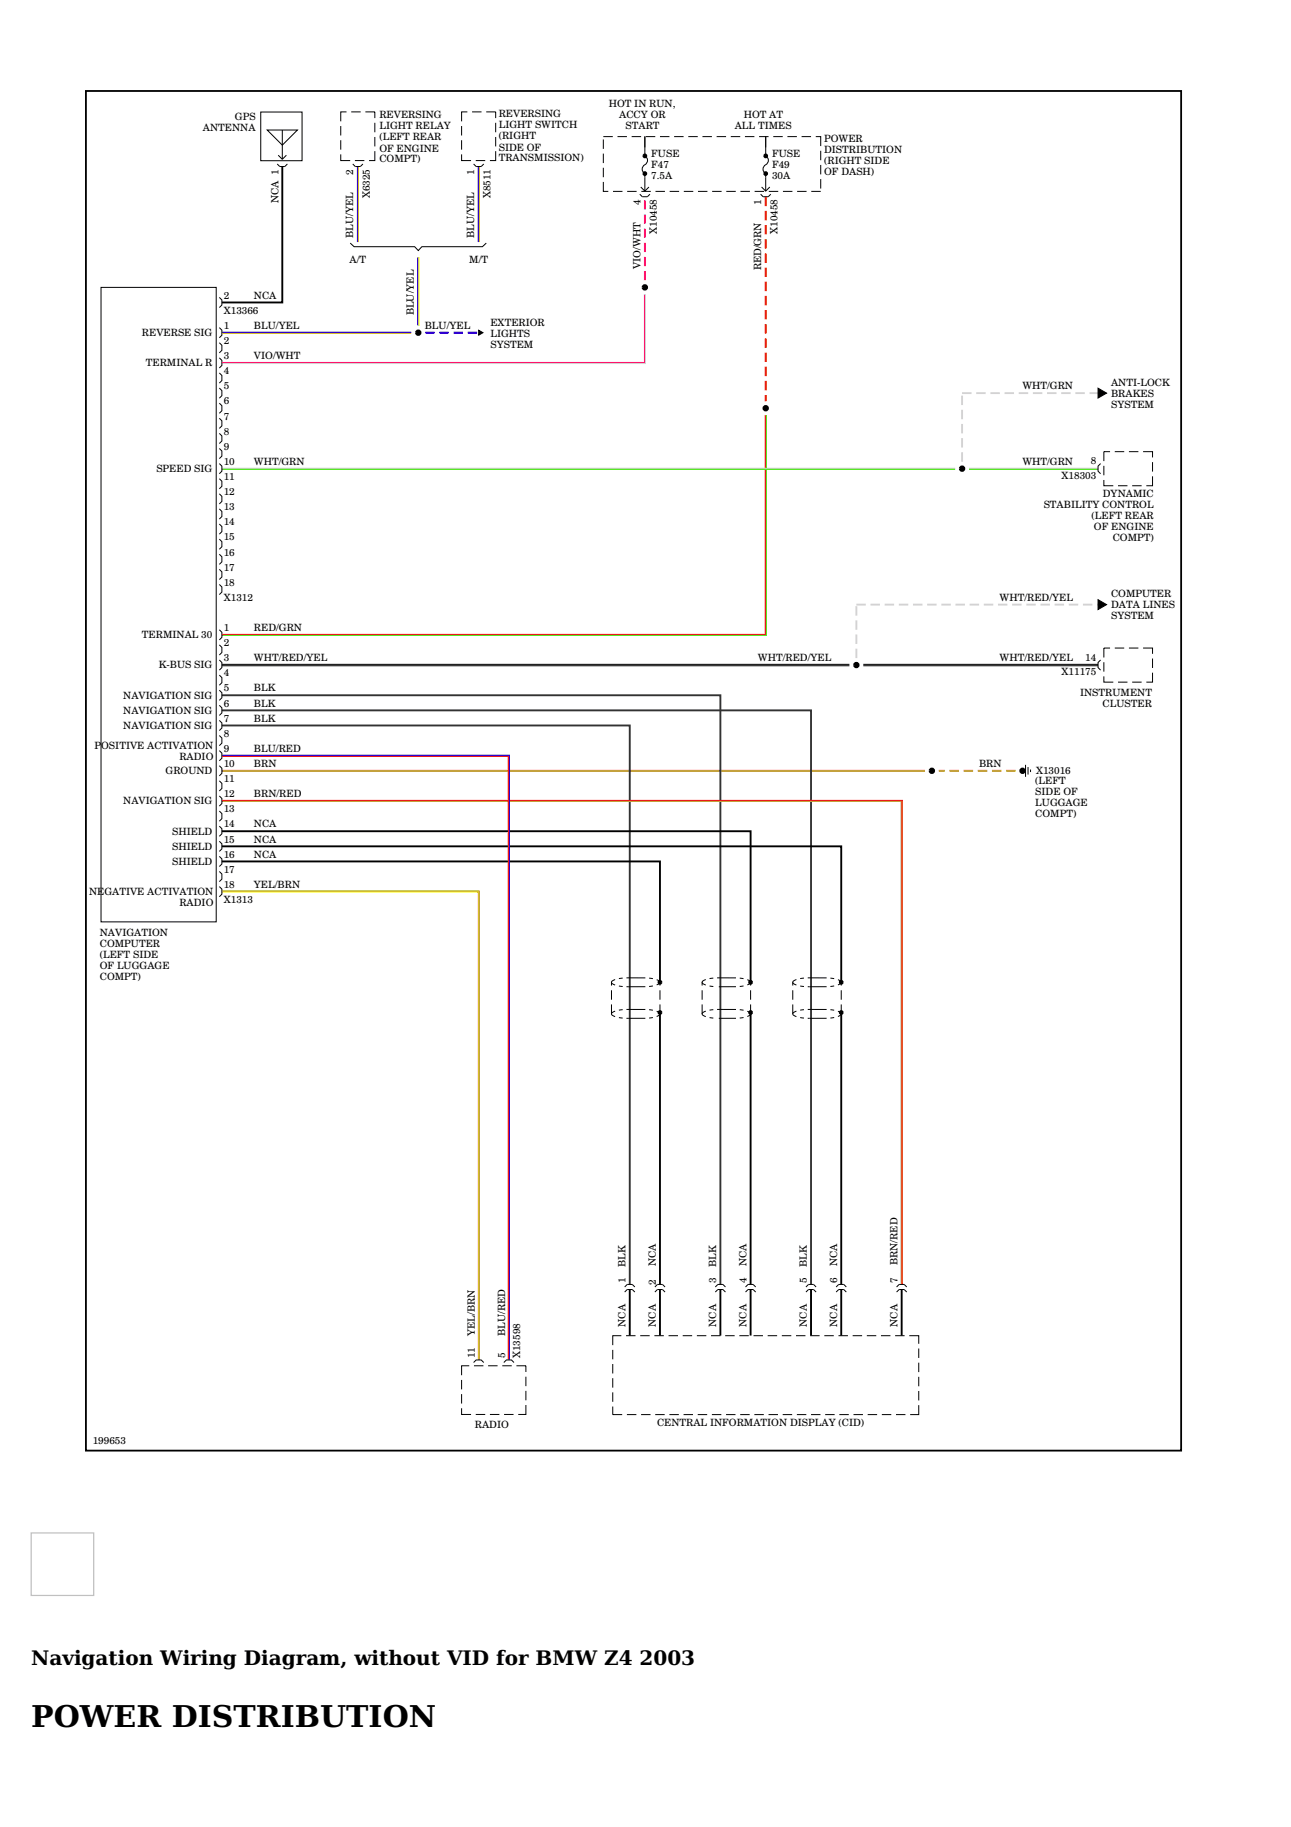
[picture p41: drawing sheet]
<svg xmlns="http://www.w3.org/2000/svg" width="210mm" height="297mm" viewBox="0 0 210 297" stroke-linecap="round" stroke-linejoin="round" font-family="sans-serif">
<defs><g id="words">
<text font-size="4.9" x="5.1" y="280.7">POWER DISTRIBUTION</text>
<g font-size="3.3">
<text x="5.1" y="270.8">Navigation Wiring Diagram, without VID for BMW Z4</text>
<text x="104" y="270.8">2003</text>
</g>
<g font-size="1.6">
<text x="99" y="17.4">HOT IN RUN,</text>
<text x="33" y="21.3">ANTENNA</text>
<text x="38.2" y="19.5">GPS</text>
<text x="61.7" y="22.8">(LEFT REAR</text>
<text x="61.7" y="19.3">REVERSING</text>
<text x="61.7" y="21">LIGHT RELAY</text>
<text x="81.1" y="22.6">(RIGHT</text>
<text x="81.1" y="19">REVERSING</text>
<text x="81.1" y="20.8">LIGHT SWITCH</text>
<text x="100.7" y="19.2">ACCY OR</text>
<text x="101.7" y="21">START</text>
<text x="119.5" y="21">ALL TIMES</text>
<text x="120.9" y="19.2">HOT AT</text>
<text x="134" y="23.1">POWER</text>
<text x="57.4" y="28.4" transform="rotate(-90 57.4 28.4)">2</text>
<text x="61.7" y="24.7">OF ENGINE</text>
<text x="61.7" y="26.4">COMPT)</text>
<text x="77.1" y="28.4" transform="rotate(-90 77.1 28.4)">1</text>
<text x="81.1" y="26.2">TRANSMISSION)</text>
<text x="81.1" y="24.5">SIDE OF</text>
<text x="105.9" y="29.1">7.5A</text>
<text x="105.9" y="25.5">FUSE</text>
<text x="105.9" y="27.3">F47</text>
<text x="125.5" y="29.1">30A</text>
<text x="125.5" y="25.5">FUSE</text>
<text x="125.5" y="27.3">F49</text>
<text x="134" y="26.7">(RIGHT SIDE</text>
<text x="134" y="28.5">OF DASH)</text>
<text x="134" y="24.9">DISTRIBUTION</text>
<text x="45.3" y="33" transform="rotate(-90 45.3 33)">NCA 1</text>
<text x="60.1" y="32.2" transform="rotate(-90 60.1 32.2)">X6325</text>
<text x="79.8" y="32.2" transform="rotate(-90 79.8 32.2)">X8511</text>
<text x="104.1" y="33.3" transform="rotate(-90 104.1 33.3)">4</text>
<text x="123.8" y="33.3" transform="rotate(-90 123.8 33.3)">1</text>
<text x="57.4" y="38.7" transform="rotate(-90 57.4 38.7)">BLU/YEL</text>
<text x="77.1" y="38.7" transform="rotate(-90 77.1 38.7)">BLU/YEL</text>
<text x="106.8" y="38" transform="rotate(-90 106.8 38)">X10458</text>
<text x="126.4" y="38.1" transform="rotate(-90 126.4 38.1)">X10458</text>
<text x="56.8" y="42.7">A/T</text>
<text x="76.3" y="42.7">M/T</text>
<text x="104.1" y="43.7" transform="rotate(-90 104.1 43.7)">VIO/WHT</text>
<text x="123.8" y="44" transform="rotate(-90 123.8 44)">RED/GRN</text>
<text x="36.4" y="51">X13366</text>
<text x="36.4" y="48.6">2</text>
<text x="36.4" y="53.5">1</text>
<text x="41.3" y="48.6">NCA</text>
<text x="41.3" y="53.5">BLU/YEL</text>
<text x="67.3" y="51.3" transform="rotate(-90 67.3 51.3)">BLU/YEL</text>
<text x="69" y="53.5">BLU/YEL</text>
<text x="79.7" y="53">EXTERIOR</text>
<text x="23.1" y="54.6">REVERSE SIG</text>
<text x="23.7" y="59.6">TERMINAL R</text>
<text x="36.4" y="58.4">3</text>
<text x="36.4" y="55.9">2</text>
<text x="41.3" y="58.4">VIO/WHT</text>
<text x="79.7" y="56.5">SYSTEM</text>
<text x="79.7" y="54.7">LIGHTS</text>
<text x="36.4" y="60.8">4</text>
<text x="36.4" y="63.3">5</text>
<text x="36.4" y="65.8">6</text>
<text x="166.2" y="63.3">WHT/GRN</text>
<text x="180.7" y="64.5">BRAKES</text>
<text x="180.7" y="62.7">ANTI-LOCK</text>
<text x="36.4" y="68.2">7</text>
<text x="36.4" y="70.7">8</text>
<text x="180.7" y="66.3">SYSTEM</text>
<text x="25.4" y="76.7">SPEED SIG</text>
<text x="36.4" y="75.6">10</text>
<text x="36.4" y="73.1">9</text>
<text x="41.3" y="75.6">WHT/GRN</text>
<text x="166.2" y="75.6">WHT/GRN</text>
<text x="172.6" y="77.9">X18303</text>
<text x="177.4" y="75.5">8</text>
<text x="36.4" y="78">11</text>
<text x="36.4" y="83">13</text>
<text x="36.4" y="80.5">12</text>
<text x="169.7" y="82.5">STABILITY CONTROL</text>
<text x="179.3" y="80.7">DYNAMIC</text>
<text x="36.4" y="85.4">14</text>
<text x="36.4" y="87.9">15</text>
<text x="177.5" y="84.3">(LEFT REAR</text>
<text x="177.9" y="86.1">OF ENGINE</text>
<text x="180.9" y="87.9">COMPT)</text>
<text x="36.4" y="95.2">18</text>
<text x="36.4" y="92.8">17</text>
<text x="36.4" y="90.3">16</text>
<text x="36.4" y="97.7">X1312</text>
<text x="162.5" y="97.7">WHT/RED/YEL</text>
<text x="180.7" y="97.1">COMPUTER</text>
<text x="180.7" y="100.6">SYSTEM</text>
<text x="180.7" y="98.9">DATA LINES</text>
<text x="23.1" y="103.8">TERMINAL 30</text>
<text x="36.4" y="102.6">1</text>
<text x="36.4" y="107.5">3</text>
<text x="36.4" y="105.1">2</text>
<text x="41.3" y="102.6">RED/GRN</text>
<text x="41.3" y="107.5">WHT/RED/YEL</text>
<text x="123.2" y="107.5">WHT/RED/YEL</text>
<text x="162.5" y="107.5">WHT/RED/YEL</text>
<text x="176.5" y="107.4">14</text>
<text x="20" y="113.6">NAVIGATION SIG</text>
<text x="25.8" y="108.7">K-BUS SIG</text>
<text x="36.4" y="112.4">5</text>
<text x="36.4" y="110">4</text>
<text x="41.3" y="112.4">BLK</text>
<text x="172.6" y="109.8">X11175</text>
<text x="175.6" y="113.2">INSTRUMENT</text>
<text x="20" y="116.1">NAVIGATION SIG</text>
<text x="20" y="118.5">NAVIGATION SIG</text>
<text x="36.4" y="117.3">7</text>
<text x="36.4" y="119.8">8</text>
<text x="36.4" y="114.9">6</text>
<text x="41.3" y="114.9">BLK</text>
<text x="41.3" y="117.3">BLK</text>
<text x="179.3" y="115">CLUSTER</text>
<text x="15.4" y="121.8">P</text>
<text x="16.5" y="121.8">OSITIVE ACTIVATION</text>
<text x="26.9" y="125.9">GROUND</text>
<text x="29.2" y="123.5">RADIO</text>
<text x="36.4" y="122.3">9</text>
<text x="36.4" y="124.7">10</text>
<text x="41.3" y="122.3">BLU/RED</text>
<text x="41.3" y="124.7">BRN</text>
<text x="159.2" y="124.7">BRN</text>
<text x="168.4" y="125.8">X13016</text>
<text x="20" y="130.8">NAVIGATION SIG</text>
<text x="36.4" y="127.2">11</text>
<text x="36.4" y="129.6">12</text>
<text x="41.3" y="129.6">BRN/RED</text>
<text x="168.3" y="127.5">(LEFT</text>
<text x="168.3" y="131">LUGGAGE</text>
<text x="168.3" y="129.3">SIDE OF</text>
<text x="28" y="135.7">SHIELD</text>
<text x="36.4" y="132.1">13</text>
<text x="36.4" y="134.5">14</text>
<text x="36.4" y="137">15</text>
<text x="41.3" y="137">NCA</text>
<text x="41.3" y="134.5">NCA</text>
<text x="168.3" y="132.8">COMPT)</text>
<text x="28" y="138.2">SHIELD</text>
<text x="28" y="140.6">SHIELD</text>
<text x="36.4" y="139.4">16</text>
<text x="36.4" y="141.9">17</text>
<text x="41.3" y="139.4">NCA</text>
<text x="14.5" y="145.5">NEGATIVE ACTIVATION</text>
<text x="29.2" y="147.2">RADIO</text>
<text x="36.4" y="146.8">X1313</text>
<text x="36.4" y="144.4">18</text>
<text x="41.3" y="144.4">YEL/BRN</text>
<text x="16.2" y="155.7">(LEFT SIDE</text>
<text x="16.2" y="153.9">COMPUTER</text>
<text x="16.2" y="152.1">NAVIGATION</text>
<text x="16.2" y="159.3">COMPT)</text>
<text x="16.2" y="157.5">OF LUGGAGE</text>
<text x="101.7" y="206.1" transform="rotate(-90 101.7 206.1)">BLK</text>
<text x="101.7" y="208.6" transform="rotate(-90 101.7 208.6)">1</text>
<text x="106.6" y="205.9" transform="rotate(-90 106.6 205.9)">NCA</text>
<text x="106.6" y="208.9" transform="rotate(-90 106.6 208.9)">2</text>
<text x="116.5" y="206.1" transform="rotate(-90 116.5 206.1)">BLK</text>
<text x="116.5" y="208.5" transform="rotate(-90 116.5 208.5)">3</text>
<text x="121.4" y="208.6" transform="rotate(-90 121.4 208.6)">4</text>
<text x="121.4" y="205.9" transform="rotate(-90 121.4 205.9)">NCA</text>
<text x="131.2" y="206.1" transform="rotate(-90 131.2 206.1)">BLK</text>
<text x="131.2" y="208.6" transform="rotate(-90 131.2 208.6)">5</text>
<text x="136.1" y="208.6" transform="rotate(-90 136.1 208.6)">6</text>
<text x="136.1" y="205.9" transform="rotate(-90 136.1 205.9)">NCA</text>
<text x="145.9" y="208.6" transform="rotate(-90 145.9 208.6)">7</text>
<text x="145.9" y="205.7" transform="rotate(-90 145.9 205.7)">BRN/RED</text>
<text x="101.7" y="215.7" transform="rotate(-90 101.7 215.7)">NCA</text>
<text x="106.6" y="215.7" transform="rotate(-90 106.6 215.7)">NCA</text>
<text x="116.5" y="215.7" transform="rotate(-90 116.5 215.7)">NCA</text>
<text x="121.4" y="215.7" transform="rotate(-90 121.4 215.7)">NCA</text>
<text x="131.2" y="215.7" transform="rotate(-90 131.2 215.7)">NCA</text>
<text x="136.1" y="215.7" transform="rotate(-90 136.1 215.7)">NCA</text>
<text x="145.9" y="215.7" transform="rotate(-90 145.9 215.7)">NCA</text>
<text x="77.2" y="217.2" transform="rotate(-90 77.2 217.2)">YEL/BRN</text>
<text x="77.2" y="220.8" transform="rotate(-90 77.2 220.8)">11</text>
<text x="82.1" y="217.2" transform="rotate(-90 82.1 217.2)">BLU/RED</text>
<text x="82.1" y="220.8" transform="rotate(-90 82.1 220.8)">5</text>
<text x="84.6" y="220.8" transform="rotate(-90 84.6 220.8)">X13598</text>
<text x="77.2" y="232.2">RADIO</text>
<text x="106.8" y="231.8">CENTRAL INFORMATION DISPLAY (CID)</text>
<text x="15.1" y="234.7">199653</text>
</g>
</g></defs>
<g fill="none" stroke="#000" stroke-width=".16">
<path d="M42.4 18.2h6.7v7.9h-6.7zM56.3 18.2h-.9v1.5M57.1 18.2h1.5M59.4 18.2h1.5v1M60.9 20v1.5M76 18.2h-.9v1.5M76.8 18.2h1.5M79.1 18.2h1.5v1M80.6 20v1.5M43.4 21.1h5l-2.5 2.5zM45.1 26.7l.4 .4h.8l.4-.4M45.2 25.2l.7 .7"/>
<path d="M45.9 21.1v4.8M46.6 25.2l-.7 .7M55.4 25.1v1h1.5M55.4 20.5v1.5M55.4 22.8v1.5M56.9 39.5l.7 .6h9.8l.6 .6 .6-.6h9.8l.7-.6M57.4 26.7l.4 .4h.8l.4-.4M57.7 26.1h1.5M60.9 24.6v1.5h-.9M60.9 22.3v1.5M75.1 25.1v1h1.5M75.1 20.5v1.5"/>
<path d="M75.1 22.8v1.5M77 26.7l.4 .4h.8l.5-.4M77.4 26.1h1.5M80.6 24.6v1.5h-.9M80.6 22.3v1.5M98.1 29.6v1.5h.8M98.1 22.2h1.5M98.1 22.7v1.5M98.1 25v1.5M98.1 27.3v1.5M99.7 31.1h1.5M100.4 22.2h1.5"/>
<path d="M102 31.1h1.5M102.7 22.2h1.5M104 31.6l.4 .4h.9l.4-.4M104.2 30.4l.6 .7 .7-.7M104.3 31.1h1.5M104.8 22.2v3.1a.89 .89 0 0 1 .5 .9 .89 .89 0 0 1-.7 .8 .81 .81 0 0 0 .2 1.2v2.8M105 22.2h1.5M106.6 31.1h1.5M107.3 22.2h1.5M108.9 31.1h1.5M109.6 22.2h1.5M111.2 31.1h1.5"/>
<path d="M111.9 22.2h1.5M113.5 31.1h1.5M114.2 22.2h1.5M115.8 31.1h1.5M116.5 22.2h1.6M118.1 31.1h1.5M118.8 22.2h1.6M120.4 31.1h1.5M121.1 22.2h1.6M122.7 31.1h1.5M123.4 22.2h1.6M123.7 31.6l.4 .4h.8l.4-.4"/>
<path d="M123.8 30.4l.7 .7 .7-.7M124.5 22.2v3.1a.89 .89 0 0 1 .4 .9 .89 .89 0 0 1-.6 .8 .81 .81 0 0 0 .2 1.2v2.8M125 31.1h1.5M125.7 22.2h1.6M127.3 31.1h1.5M128 22.2h1.6M129.6 31.1h1.5M130.3 22.2h1.6M131.9 31.1h1.5M132.6 22.2h.8v1.5M133.4 24.5v1.5M133.4 26.8v1.6"/>
<path d="M133.4 29.1v1.6M16.4 46.7h18.8v103.2h-18.8zM35.7 48.4l.4 .4v.8l-.4 .4M35.7 58.2l.4 .4v.8l-.4 .4M35.7 55.7l.4 .4v.9l-.4 .4M35.7 53.3l.4 .4v.8l-.4 .4M77.8 53.7l.7 .4-.7 .4zM35.7 77.8l.4 .4v.9l-.4 .4M35.7 75.4l.4 .4v.8l-.4 .4M35.7 72.9l.4 .4v.9l-.4 .4M35.7 70.5l.4 .4v.8l-.4 .4M35.7 68l.4 .4v.8l-.4 .5"/>
<path d="M35.7 65.5l.4 .5v.8l-.4 .4M35.7 63.1l.4 .4v.8l-.4 .4M35.7 60.6l.4 .4v.9l-.4 .4M178.5 63.1l1.4 .8-1.4 .8zM178.9 75.4l-.4 .4v.8l.4 .4M179.5 78v1h1.5M179.5 75.7v1.6M180.5 73.4h-1v1.6M181.3 73.4h1.5M181.8 79h1.5M183.6 73.4h1.5M184.1 79h1.5"/>
<path d="M185.9 73.4h1.5v1M187.4 77.4v1.6h-1M187.4 75.1v1.6M35.7 95l.4 .4v.9l-.4 .4M35.7 92.6l.4 .4v.8l-.4 .4M35.7 90.1l.4 .4v.8l-.4 .5M35.7 87.7l.4 .4v.8l-.4 .4M35.7 85.2l.4 .4v.8l-.4 .4M35.7 82.7l.4 .5v.8l-.4 .4M35.7 80.3l.4 .4v.8l-.4 .4M178.5 97.5l1.4 .8-1.4 .8zM35.7 112.2l.4 .4v.9l-.4 .4"/>
<path d="M35.7 114.7l.4 .4v.8l-.4 .4M35.7 117.1l.4 .4v.9l-.4 .4M35.7 119.6l.4 .4v.8l-.4 .4M35.7 102.4l.4 .4v.8l-.4 .4M35.7 104.8l.4 .5v.8l-.4 .4M35.7 107.3l.4 .4v.8l-.4 .5M35.7 109.8l.4 .4v.8l-.4 .4M36.1 108h102M36.1 108.2h102M140.4 108h38.1M140.4 108.2h38.1M178.9 107.3l-.4 .4v.8l.4 .5"/>
<path d="M179.5 110v.9h1.5M179.5 107.7v1.5M180.5 105.4h-1v1.5M181.3 105.4h1.5M181.8 110.9h1.5M183.6 105.4h1.5M184.1 110.9h1.5M185.9 105.4h1.5v.9M187.4 109.4v1.5h-1M187.4 107.1v1.5M35.7 122l.4 .5v.8l-.4 .4M35.7 124.5l.4 .4v.8l-.4 .4"/>
<path d="M35.7 126.9l.4 .5v.8l-.4 .4M35.7 129.4l.4 .4v.8l-.4 .5M35.7 131.9l.4 .4v.8l-.4 .4M35.7 134.3l.4 .4v.9l-.4 .4M35.7 136.8l.4 .4v.8l-.4 .4M35.7 139.2l.4 .4v.9l-.4 .4M166.7 124.3v2M167.1 124.7v1.2M167.6 125.1v.4M35.7 141.7l.4 .4v.8l-.4 .4M35.7 144.1l.4 .5v.8l-.4 .4M99.4 159.7v.5"/>
<path d="M100 159.3h-.2a.38 .38 0 0 0-.4 .4 .38 .38 0 0 0 .4 .4l.2 .1M101.2 159l-.6 .1M101.9 159h3M105.5 159l.7 .1M106.8 159.3h.1a.36 .36 0 0 1 .4 .4 .36 .36 0 0 1-.4 .4h-.1M107.3 159.7v.5M114.2 159.7v.5M114.8 159.3h-.2a.38 .38 0 0 0-.4 .4 .38 .38 0 0 0 .4 .4l.2 .1M116 159l-.6 .1M116.6 159h3.1M120.3 159l.6 .1M121.5 159.3h.1a.36 .36 0 0 1 .4 .4 .36 .36 0 0 1-.4 .4h-.1"/>
<path d="M122 159.7v.5M128.9 159.7v.5M129.5 159.3h-.2a.38 .38 0 0 0-.4 .4 .38 .38 0 0 0 .4 .4l.2 .1M130.7 159l-.6 .1M131.3 159h3.1M135 159l.6 .1M136.2 159.3h.2a.36 .36 0 0 1 .4 .4 .36 .36 0 0 1-.4 .4h-.2M136.8 159.7v.5M99.4 161v1.5M99.4 163.3v1.5M100 164.4l-.2 .1a.38 .38 0 0 0-.4 .3 .38 .38 0 0 0 .4 .4l.2 .1M100.6 165.4l.6 .1"/>
<path d="M100.6 160.3l.6 .1M101.2 164.2h-.6M101.9 164.1h3M104.9 165.6h-3M104.9 160.4h-3M105.5 164.2h.7M106.2 165.4l-.7 .1M106.2 160.3l-.7 .1M106.8 164.4l.1 .1a.36 .36 0 0 1 .4 .3 .36 .36 0 0 1-.4 .4l-.1 .1M107.3 161v1.5M107.3 163.3v1.5M114.2 161v1.5"/>
<path d="M114.2 163.3v1.5M114.8 164.4l-.2 .1a.38 .38 0 0 0-.4 .3 .38 .38 0 0 0 .4 .4l.2 .1M115.4 165.4l.6 .1M115.4 160.3l.6 .1M116 164.2h-.6M116.6 164.1h3.1M119.7 165.6h-2.8M119.7 160.4h-2.8M120.3 164.2h.6M120.9 160.3l-.6 .1M120.9 165.4l-.6 .1M121.5 164.4l.1 .1a.36 .36 0 0 1 .4 .3 .36 .36 0 0 1-.4 .4l-.1 .1"/>
<path d="M122 161v1.5M122 163.3v1.5M128.9 161v1.5M128.9 163.3v1.5M129.5 164.4l-.2 .1a.38 .38 0 0 0-.4 .3 .38 .38 0 0 0 .4 .4l.2 .1M130.1 165.4l.6 .1M130.1 160.3l.6 .1M130.7 164.2h-.6M131.3 164.1h3.1M134.4 165.6h-3.1M134.4 160.4h-3.1M135 164.2h.6"/>
<path d="M135.6 160.3l-.6 .1M135.6 165.4l-.6 .1M136.2 164.4l.2 .1a.36 .36 0 0 1 .4 .3 .36 .36 0 0 1-.4 .4l-.2 .1M136.8 161v1.5M136.8 163.3v1.5M99.6 219.5v1.5M101 217.2h-1.4v1.5M101.6 209.2l.4-.4h.8l.4 .4M101.6 210.1l.4-.4h.8l.4 .4M101.8 217.2h1.5M104.1 217.2h1.5M106.4 217.2h1.5"/>
<path d="M106.5 209.2l.4-.4h.8l.4 .4M106.5 210.1l.4-.4h.8l.4 .4M108.7 217.2h1.5M111 217.2h1.5M113.3 217.2h1.5M115.6 217.2h1.5M116.3 209.2l.4-.4h.8l.5 .4M116.3 210.1l.4-.4h.8l.5 .4M117.9 217.2h1.5M120.2 217.2h1.5M121.2 209.2l.4-.4h.9l.4 .4M121.2 210.1l.4-.4h.9l.4 .4"/>
<path d="M122.5 217.2h1.5M124.8 217.2h1.6M127.1 217.2h1.6M129.4 217.2h1.6M131 209.2l.5-.4h.8l.4 .4M131 210.1l.5-.4h.8l.4 .4M131.7 217.2h1.6M134 217.2h1.6M136 209.2l.4-.4h.8l.4 .4M136 210.1l.4-.4h.8l.4 .4M136.3 217.2h1.6M138.6 217.2h1.6"/>
<path d="M140.9 217.2h1.6M143.2 217.2h1.6M145.5 217.2h1.6M145.8 209.2l.4-.4h.8l.4 .4M145.8 210.1l.4-.4h.8l.4 .4M147.8 217.2h1.6v1.3M149.4 219.2v1.6M75.1 229v1h1.5M75.1 224.4v1.5M75.1 226.7v1.5M76.3 222.1h-1.2v1.5M77 221.5l.4-.4h.8l.5 .4"/>
<path d="M77.1 222.1h1.5M77.4 230h1.5M79.4 222.1h1.5M79.7 230h1.5M81.7 222.1h1.5M81.9 221.5l.4-.4h.9l.4 .4M82 230h1.5M84 222.1h1.5v1M85.5 228.4v1.6h-1.2M85.5 223.8v1.6M85.5 226.1v1.6M99.6 228.7v1.3h1.6"/>
<path d="M99.6 221.8v1.5M99.6 224.1v1.5M99.6 226.4v1.5M101.9 230h1.6M104.2 230h1.6M106.5 230h1.6M108.8 230h1.6M111.1 230h1.6M113.4 230h1.6M115.7 230h1.6M118 230h1.6M120.4 230h1.5"/>
<path d="M122.7 230h1.5M125 230h1.5M127.3 230h1.5M129.6 230h1.5M131.9 230h1.5M134.2 230h1.5M136.5 230h1.5M138.8 230h1.5M141.1 230h1.5M143.4 230h1.5M145.7 230h1.5M149.4 228.5v1.5h-1.4"/>
<path d="M149.4 221.5v1.6M149.4 223.8v1.6M149.4 226.2v1.5"/>
</g>
<path d="M104.9 47.9v11.2h-68.8M36.1 108.1h102M140.4 108.1h38.1" fill="none" stroke="#d2d2d2" stroke-width=".16"/>
<path d="M14 14.8h178v221h-178z" fill="none" stroke="#000" stroke-width=".29"/>
<g fill="none" stroke="#000" stroke-width=".31">
<path d="M45.9 27.1v22.1h-9.8M36.1 137.6h100.7v22.1M36.1 135.1h85.9v24.6M36.1 140.1h71.2v19.6M107.3 164.6v44.2M122 164.6v44.2M136.8 164.6v44.2M102.4 209.7v7.4M107.3 209.7v7.4M117.1 209.7v7.4M122 209.7v7.4M131.9 209.7v7.4"/>
<path d="M136.8 209.7v7.4M146.6 209.7v7.4"/>
</g>
<path d="M58.1 27.1v12.3M77.8 27.1v12.3M36.1 54h30.8M68 41.8v11.2M36.1 122.8h46.7v98.3" fill="none" stroke="#00f" stroke-width=".2"/>
<path d="M58.3 27.1v12.3M77.9 27.1v12.3M36.1 54.2h30.8M68.1 41.8v11.2" fill="none" stroke="#ff0" stroke-width=".16"/>
<g fill="none" stroke="#000" stroke-width=".52">
<circle cx="68" cy="54.1" r=".26"/>
<circle cx="104.8" cy="46.7" r=".26"/>
<circle cx="124.5" cy="66.4" r=".26"/>
<circle cx="156.4" cy="76.2" r=".26"/>
<circle cx="139.2" cy="108.1" r=".26"/>
<circle cx="151.5" cy="125.3" r=".26"/>
<circle cx="166.3" cy="125.3" r=".26"/>
</g>
<g fill="none" stroke="#f00" stroke-width=".31">
<path d="M124.5 32v1.5M124.5 34.3v1.5M124.5 36.6v1.5M124.5 38.9v1.5M124.5 41.2v1.5M124.5 43.5v1.5M124.5 45.8v1.5M124.5 48.1v1.5M124.5 50.4v1.5M124.5 52.7v1.5M124.5 55v1.5M124.5 57.3v1.5"/>
<path d="M124.5 59.6v1.6M124.5 61.9v1.6M124.5 64.2v1"/>
</g>
<path d="M104.8 32.5v1.6M104.8 34.8v1.6M104.8 37.1v1.6M104.8 39.5v1.5M104.8 41.8v1.5M104.8 44.1v1.5" fill="none" stroke="#f0f" stroke-width=".31"/>
<g fill="none" stroke="#d2d2d2" stroke-width=".31">
<path d="M156.4 64.3v1.6M156.4 66.6v1.6M156.4 68.9v1.6M156.4 71.2v1.6M156.4 73.5v1.6M156.4 63.9h1.6M158.7 63.9h1.6M161 63.9h1.6M163.3 63.9h1.6M165.6 63.9h1.6M167.9 63.9h1.6M170.2 63.9h1.6"/>
<path d="M172.5 63.9h1.6M174.8 63.9h1.6M177.1 63.9h1.4M139.2 98.6v1.5M139.2 98.3h1.6M141.5 98.3h1.6M143.8 98.3h1.6M146.1 98.3h1.6M148.4 98.3h1.6M150.7 98.3h1.6M153 98.3h1.6M155.4 98.3h1.5"/>
<path d="M157.7 98.3h1.5M160 98.3h1.5M162.3 98.3h1.5M164.6 98.3h1.5M166.9 98.3h1.5M169.2 98.3h1.5M171.5 98.3h1.5M173.8 98.3h1.5M176.1 98.3h1.5M178.4 98.3h.1M139.2 100.9v1.5M139.2 103.2v1.5"/>
<path d="M139.2 105.5v1.5"/>
</g>
<path d="M124.4 67.5v35.7h-88.3" fill="none" stroke="#f00" stroke-width=".2"/>
<path d="M36.1 76.3h119.2M124.6 67.5v35.8h-88.5M157.6 76.3h20.9" fill="none" stroke="#39e500" stroke-width=".16"/>
<path d="M69.1 54.1h1.6M71.4 54.1h1.6M73.7 54.1h1.6M76 54.1h1.6" fill="none" stroke="#00f" stroke-width=".31"/>
<path d="M36.1 125.3h114.3M152.6 125.3h1M154.4 125.3h1.5M156.7 125.3h1.5M159 125.3h1.5M161.3 125.3h1.5M163.6 125.3h1.5" fill="none" stroke="#b28600" stroke-width=".31"/>
<path d="M104.8 47.9v11.1h-68.7" fill="none" stroke="#f0f" stroke-width=".2"/>
<path d="M36.1 76.1h119.2M157.6 76.1h20.9" fill="none" stroke="#d2d2d2" stroke-width=".2"/>
<g fill="none" stroke="#000" stroke-width=".38">
<circle cx="104.8" cy="28.2" r=".19"/>
<circle cx="104.8" cy="25.3" r=".19"/>
<circle cx="124.5" cy="28.2" r=".19"/>
<circle cx="124.5" cy="25.3" r=".19"/>
<circle cx="107.3" cy="159.7" r=".19"/>
<circle cx="122" cy="159.7" r=".19"/>
<circle cx="136.8" cy="159.7" r=".19"/>
<circle cx="107.3" cy="164.6" r=".19"/>
<circle cx="122" cy="164.6" r=".19"/>
<circle cx="136.8" cy="164.6" r=".19"/>
</g>
<path d="M36.1 118h66.3v90.8M36.1 113h81v95.8M36.1 115.5h95.8v93.3" fill="none" stroke="#323232" stroke-width=".31"/>
<path d="M36.1 145h41.7v76.1" fill="none" stroke="#ff0" stroke-width=".2"/>
<path d="M36.1 144.9h41.8v76.2" fill="none" stroke="#b28600" stroke-width=".16"/>
<path d="M36.1 130.3h110.4v78.5" fill="none" stroke="#b28600" stroke-width=".2"/>
<path d="M36.1 130.1h110.6v78.7M36.1 123h46.5v98.1" fill="none" stroke="#f00" stroke-width=".16"/>
<path d="M77.8 53.7l.7 .4-.7 .4zM178.5 63.1l1.4 .8-1.4 .8zM178.5 97.5l1.4 .8-1.4 .8z" fill="#000"/>
<path d="M5.1 249.2h10.1v10.2h-10.1z" fill="none" stroke="#c0c0c0" stroke-width=".2"/>
<use href="#words"/>
</svg>
